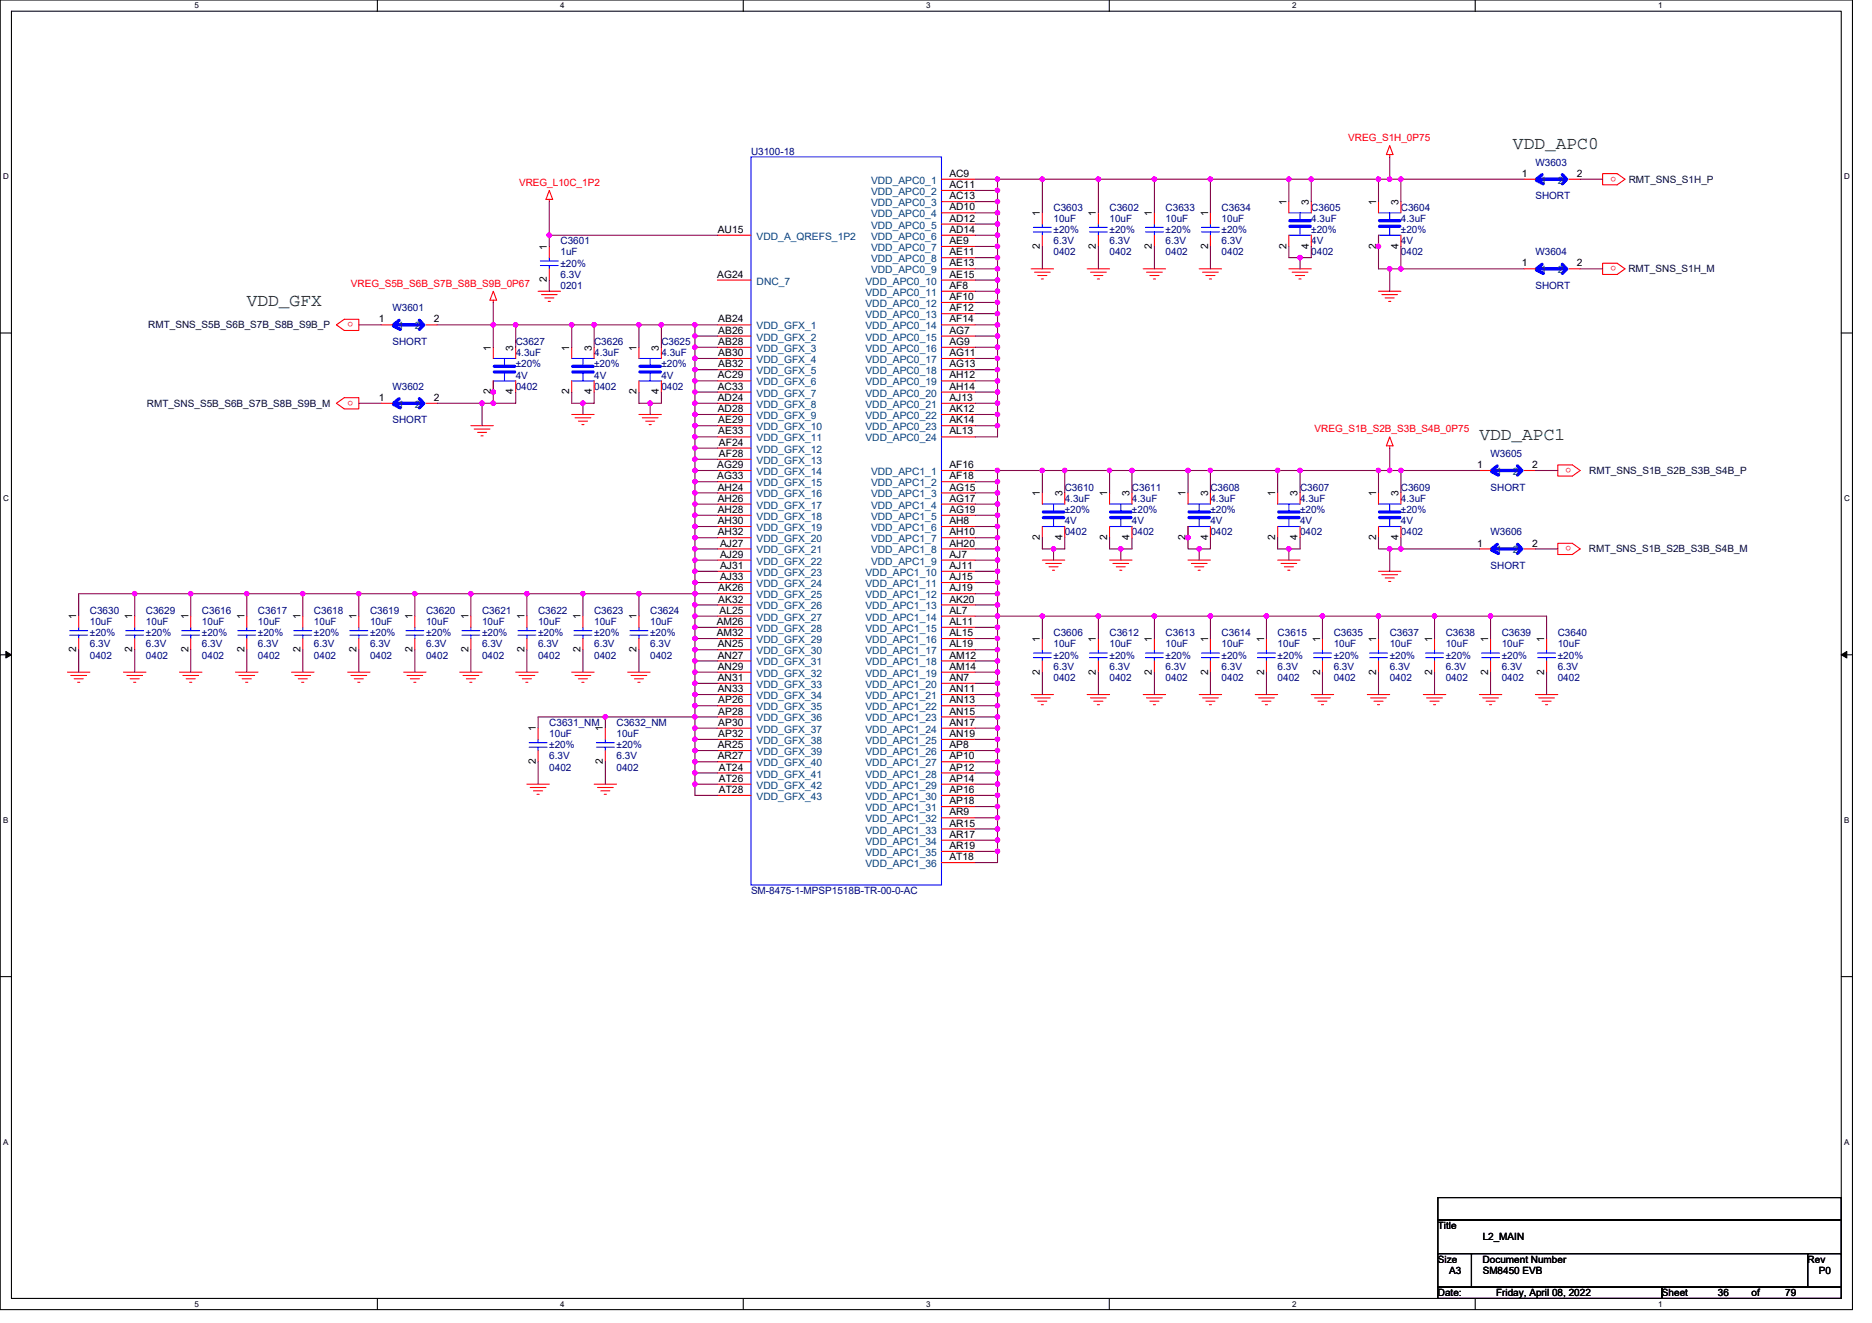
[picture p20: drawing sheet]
<svg xmlns="http://www.w3.org/2000/svg" width="297mm" height="210mm" viewBox="0 0 297 210" stroke-linecap="round" stroke-linejoin="round" font-family="sans-serif">
<defs><g id="words">
<g font-size="2.8" fill="#008000">
<text x="240.1" y="23.6">VDD_APC0</text>
<text x="39.2" y="48.5">VDD_GFX</text>
<text x="234.7" y="69.8">VDD_APC1</text>
</g>
<g font-size="1.6" fill="#f00">
<text x="213.9" y="22.4">VREG_S1H_0P75</text>
<text x="82.4" y="29.5">VREG_L10C_1P2</text>
<text x="256.4" y="28" transform="rotate(180 256.4 28)">o</text>
<text x="55.7" y="45.5">VREG_S5B_S6B_S7B_S8B_S9B_0P67</text>
<text x="256.4" y="42.2" transform="rotate(180 256.4 42.2)">o</text>
<text x="56" y="51.1" transform="rotate(180 56 51.1)">o</text>
<text x="56" y="63.6" transform="rotate(180 56 63.6)">o</text>
<text x="208.6" y="68.6">VREG_S1B_S2B_S3B_S4B_0P75</text>
<text x="249.3" y="74.3" transform="rotate(180 249.3 74.3)">o</text>
<text x="249.3" y="86.7" transform="rotate(180 249.3 86.7)">o</text>
</g>
<g font-size="1.6" fill="#000080">
<text x="119.2" y="24.5">U3100-18</text>
<text x="243.6" y="26.3">W3603</text>
<text x="167.2" y="33.4">C3603</text>
<text x="167.2" y="35.2">10uF</text>
<text x="176.1" y="33.4">C3602</text>
<text x="176.1" y="35.2">10uF</text>
<text x="185" y="33.4">C3633</text>
<text x="185" y="35.2">10uF</text>
<text x="193.8" y="33.4">C3634</text>
<text x="193.8" y="35.2">10uF</text>
<text x="208.1" y="33.4">C3605</text>
<text x="208.1" y="35.2">4.3uF</text>
<text x="222.3" y="33.4">C3604</text>
<text x="222.3" y="35.2">4.3uF</text>
<text x="243.6" y="31.6">SHORT</text>
<text x="88.9" y="38.8">C3601</text>
<text x="88.9" y="40.5">1uF</text>
<text x="167.2" y="40.5">0402</text>
<text x="167.2" y="38.8">6.3V</text>
<text x="167.2" y="37">±20%</text>
<text x="176.1" y="40.5">0402</text>
<text x="176.1" y="38.8">6.3V</text>
<text x="176.1" y="37">±20%</text>
<text x="185" y="40.5">0402</text>
<text x="185" y="38.8">6.3V</text>
<text x="185" y="37">±20%</text>
<text x="193.8" y="40.5">0402</text>
<text x="193.8" y="38.8">6.3V</text>
<text x="193.8" y="37">±20%</text>
<text x="208.1" y="40.5">0402</text>
<text x="208.1" y="38.8">4V</text>
<text x="208.1" y="37">±20%</text>
<text x="222.3" y="40.5">0402</text>
<text x="222.3" y="38.8">4V</text>
<text x="222.3" y="37">±20%</text>
<text x="243.6" y="40.5">W3604</text>
<text x="88.9" y="45.9">0201</text>
<text x="88.9" y="44.1">6.3V</text>
<text x="88.9" y="42.3">±20%</text>
<text x="243.6" y="45.9">SHORT</text>
<text x="62.3" y="49.4">W3601</text>
<text x="62.3" y="54.8">SHORT</text>
<text x="81.8" y="54.8">C3627</text>
<text x="81.8" y="56.5">4.3uF</text>
<text x="81.8" y="58.3">±20%</text>
<text x="94.3" y="54.8">C3626</text>
<text x="94.3" y="56.5">4.3uF</text>
<text x="94.3" y="58.3">±20%</text>
<text x="104.9" y="54.8">C3625</text>
<text x="104.9" y="56.5">4.3uF</text>
<text x="104.9" y="58.3">±20%</text>
<text x="62.3" y="61.9">W3602</text>
<text x="81.8" y="61.9">0402</text>
<text x="81.8" y="60.1">4V</text>
<text x="94.3" y="61.9">0402</text>
<text x="94.3" y="60.1">4V</text>
<text x="104.9" y="61.9">0402</text>
<text x="104.9" y="60.1">4V</text>
<text x="62.3" y="67.2">SHORT</text>
<text x="168.9" y="77.9">C3610</text>
<text x="179.6" y="77.9">C3611</text>
<text x="192.1" y="77.9">C3608</text>
<text x="206.3" y="77.9">C3607</text>
<text x="222.3" y="77.9">C3609</text>
<text x="236.5" y="72.5">W3605</text>
<text x="236.5" y="77.9">SHORT</text>
<text x="168.9" y="79.7">4.3uF</text>
<text x="168.9" y="83.2">4V</text>
<text x="168.9" y="81.4">±20%</text>
<text x="179.6" y="79.7">4.3uF</text>
<text x="179.6" y="83.2">4V</text>
<text x="179.6" y="81.4">±20%</text>
<text x="192.1" y="79.7">4.3uF</text>
<text x="192.1" y="83.2">4V</text>
<text x="192.1" y="81.4">±20%</text>
<text x="206.3" y="79.7">4.3uF</text>
<text x="206.3" y="83.2">4V</text>
<text x="206.3" y="81.4">±20%</text>
<text x="222.3" y="79.7">4.3uF</text>
<text x="222.3" y="83.2">4V</text>
<text x="222.3" y="81.4">±20%</text>
<text x="168.9" y="85">0402</text>
<text x="179.6" y="85">0402</text>
<text x="192.1" y="85">0402</text>
<text x="206.3" y="85">0402</text>
<text x="222.3" y="85">0402</text>
<text x="236.5" y="85">W3606</text>
<text x="236.5" y="90.3">SHORT</text>
<text x="14.3" y="97.4">C3630</text>
<text x="14.3" y="99.2">10uF</text>
<text x="14.3" y="101">±20%</text>
<text x="23.2" y="97.4">C3629</text>
<text x="23.2" y="99.2">10uF</text>
<text x="23.2" y="101">±20%</text>
<text x="32" y="97.4">C3616</text>
<text x="32" y="99.2">10uF</text>
<text x="32" y="101">±20%</text>
<text x="40.9" y="97.4">C3617</text>
<text x="40.9" y="99.2">10uF</text>
<text x="40.9" y="101">±20%</text>
<text x="49.8" y="97.4">C3618</text>
<text x="49.8" y="99.2">10uF</text>
<text x="49.8" y="101">±20%</text>
<text x="58.7" y="97.4">C3619</text>
<text x="58.7" y="99.2">10uF</text>
<text x="58.7" y="101">±20%</text>
<text x="67.6" y="97.4">C3620</text>
<text x="67.6" y="99.2">10uF</text>
<text x="67.6" y="101">±20%</text>
<text x="76.5" y="97.4">C3621</text>
<text x="76.5" y="99.2">10uF</text>
<text x="76.5" y="101">±20%</text>
<text x="85.4" y="97.4">C3622</text>
<text x="85.4" y="99.2">10uF</text>
<text x="85.4" y="101">±20%</text>
<text x="94.3" y="97.4">C3623</text>
<text x="94.3" y="99.2">10uF</text>
<text x="94.3" y="101">±20%</text>
<text x="103.2" y="97.4">C3624</text>
<text x="103.2" y="99.2">10uF</text>
<text x="103.2" y="101">±20%</text>
<text x="167.2" y="101">C3606</text>
<text x="176.1" y="101">C3612</text>
<text x="185" y="101">C3613</text>
<text x="193.8" y="101">C3614</text>
<text x="202.7" y="101">C3615</text>
<text x="211.6" y="101">C3635</text>
<text x="220.5" y="101">C3637</text>
<text x="229.4" y="101">C3638</text>
<text x="238.3" y="101">C3639</text>
<text x="247.2" y="101">C3640</text>
<text x="14.3" y="104.5">0402</text>
<text x="14.3" y="102.8">6.3V</text>
<text x="23.2" y="104.5">0402</text>
<text x="23.2" y="102.8">6.3V</text>
<text x="32" y="104.5">0402</text>
<text x="32" y="102.8">6.3V</text>
<text x="40.9" y="104.5">0402</text>
<text x="40.9" y="102.8">6.3V</text>
<text x="49.8" y="104.5">0402</text>
<text x="49.8" y="102.8">6.3V</text>
<text x="58.7" y="104.5">0402</text>
<text x="58.7" y="102.8">6.3V</text>
<text x="67.6" y="104.5">0402</text>
<text x="67.6" y="102.8">6.3V</text>
<text x="76.5" y="104.5">0402</text>
<text x="76.5" y="102.8">6.3V</text>
<text x="85.4" y="104.5">0402</text>
<text x="85.4" y="102.8">6.3V</text>
<text x="94.3" y="104.5">0402</text>
<text x="94.3" y="102.8">6.3V</text>
<text x="103.2" y="104.5">0402</text>
<text x="103.2" y="102.8">6.3V</text>
<text x="167.2" y="102.8">10uF</text>
<text x="167.2" y="106.3">6.3V</text>
<text x="167.2" y="104.5">±20%</text>
<text x="176.1" y="102.8">10uF</text>
<text x="176.1" y="106.3">6.3V</text>
<text x="176.1" y="104.5">±20%</text>
<text x="185" y="102.8">10uF</text>
<text x="185" y="106.3">6.3V</text>
<text x="185" y="104.5">±20%</text>
<text x="193.8" y="102.8">10uF</text>
<text x="193.8" y="106.3">6.3V</text>
<text x="193.8" y="104.5">±20%</text>
<text x="202.7" y="102.8">10uF</text>
<text x="202.7" y="106.3">6.3V</text>
<text x="202.7" y="104.5">±20%</text>
<text x="211.6" y="102.8">10uF</text>
<text x="211.6" y="106.3">6.3V</text>
<text x="211.6" y="104.5">±20%</text>
<text x="220.5" y="102.8">10uF</text>
<text x="220.5" y="106.3">6.3V</text>
<text x="220.5" y="104.5">±20%</text>
<text x="229.4" y="102.8">10uF</text>
<text x="229.4" y="106.3">6.3V</text>
<text x="229.4" y="104.5">±20%</text>
<text x="238.3" y="102.8">10uF</text>
<text x="238.3" y="106.3">6.3V</text>
<text x="238.3" y="104.5">±20%</text>
<text x="247.2" y="102.8">10uF</text>
<text x="247.2" y="106.3">6.3V</text>
<text x="247.2" y="104.5">±20%</text>
<text x="167.2" y="108.1">0402</text>
<text x="176.1" y="108.1">0402</text>
<text x="185" y="108.1">0402</text>
<text x="193.8" y="108.1">0402</text>
<text x="202.7" y="108.1">0402</text>
<text x="211.6" y="108.1">0402</text>
<text x="220.5" y="108.1">0402</text>
<text x="229.4" y="108.1">0402</text>
<text x="238.3" y="108.1">0402</text>
<text x="247.2" y="108.1">0402</text>
<text x="87.2" y="115.2">C3631_NM</text>
<text x="87.2" y="117">10uF</text>
<text x="87.2" y="118.8">±20%</text>
<text x="97.8" y="115.2">C3632_NM</text>
<text x="97.8" y="117">10uF</text>
<text x="97.8" y="118.8">±20%</text>
<text x="87.2" y="122.3">0402</text>
<text x="87.2" y="120.5">6.3V</text>
<text x="97.8" y="122.3">0402</text>
<text x="97.8" y="120.5">6.3V</text>
<text x="119.2" y="141.9">SM-8475-1-MPSP1518B-TR-00-0-AC</text>
</g>
<g font-size="1.6" fill="#004080">
<text x="138.2" y="29.2">VDD_APC0_1</text>
<text x="244.5" y="29.2">1</text>
<text x="247.2" y="29.2">2</text>
<text x="138.2" y="30.9">VDD_APC0_2</text>
<text x="138.2" y="32.7">VDD_APC0_3</text>
<text x="138.2" y="34.5">VDD_APC0_4</text>
<text x="120.1" y="38.1">VDD_A_QREFS_1P2</text>
<text x="138.2" y="36.3">VDD_APC0_5</text>
<text x="138.2" y="38.1">VDD_APC0_6</text>
<text x="138.2" y="39.8">VDD_APC0_7</text>
<text x="138.2" y="41.6">VDD_APC0_8</text>
<text x="120.1" y="45.2">DNC_7</text>
<text x="137.3" y="45.2">VDD_APC0_10</text>
<text x="137.3" y="46.9">VDD_APC0_11</text>
<text x="138.2" y="43.4">VDD_APC0_9</text>
<text x="244.5" y="43.4">1</text>
<text x="247.2" y="43.4">2</text>
<text x="63.2" y="52.3">1</text>
<text x="65.8" y="52.3">2</text>
<text x="120.1" y="52.3">VDD_GFX_1</text>
<text x="137.3" y="48.7">VDD_APC0_12</text>
<text x="137.3" y="50.5">VDD_APC0_13</text>
<text x="137.3" y="52.3">VDD_APC0_14</text>
<text x="120.1" y="54.1">VDD_GFX_2</text>
<text x="120.1" y="55.8">VDD_GFX_3</text>
<text x="120.1" y="57.6">VDD_GFX_4</text>
<text x="120.1" y="59.4">VDD_GFX_5</text>
<text x="137.3" y="54.1">VDD_APC0_15</text>
<text x="137.3" y="55.8">VDD_APC0_16</text>
<text x="137.3" y="57.6">VDD_APC0_17</text>
<text x="137.3" y="59.4">VDD_APC0_18</text>
<text x="63.2" y="64.7">1</text>
<text x="65.8" y="64.7">2</text>
<text x="120.1" y="61.2">VDD_GFX_6</text>
<text x="120.1" y="62.9">VDD_GFX_7</text>
<text x="120.1" y="64.7">VDD_GFX_8</text>
<text x="137.3" y="61.2">VDD_APC0_19</text>
<text x="137.3" y="62.9">VDD_APC0_20</text>
<text x="137.3" y="64.7">VDD_APC0_21</text>
<text x="120.1" y="68.3">VDD_GFX_10</text>
<text x="120.1" y="70.1">VDD_GFX_11</text>
<text x="120.1" y="71.8">VDD_GFX_12</text>
<text x="120.1" y="66.5">VDD_GFX_9</text>
<text x="137.3" y="66.5">VDD_APC0_22</text>
<text x="137.3" y="68.3">VDD_APC0_23</text>
<text x="137.3" y="70.1">VDD_APC0_24</text>
<text x="120.1" y="73.6">VDD_GFX_13</text>
<text x="120.1" y="75.4">VDD_GFX_14</text>
<text x="120.1" y="77.2">VDD_GFX_15</text>
<text x="138.2" y="75.4">VDD_APC1_1</text>
<text x="138.2" y="77.2">VDD_APC1_2</text>
<text x="237.4" y="75.4">1</text>
<text x="240.1" y="75.4">2</text>
<text x="120.1" y="79">VDD_GFX_16</text>
<text x="120.1" y="80.7">VDD_GFX_17</text>
<text x="120.1" y="82.5">VDD_GFX_18</text>
<text x="138.2" y="79">VDD_APC1_3</text>
<text x="138.2" y="80.7">VDD_APC1_4</text>
<text x="138.2" y="82.5">VDD_APC1_5</text>
<text x="120.1" y="84.3">VDD_GFX_19</text>
<text x="120.1" y="86.1">VDD_GFX_20</text>
<text x="120.1" y="87.8">VDD_GFX_21</text>
<text x="120.1" y="89.6">VDD_GFX_22</text>
<text x="138.2" y="84.3">VDD_APC1_6</text>
<text x="138.2" y="86.1">VDD_APC1_7</text>
<text x="138.2" y="87.8">VDD_APC1_8</text>
<text x="138.2" y="89.6">VDD_APC1_9</text>
<text x="237.4" y="87.8">1</text>
<text x="240.1" y="87.8">2</text>
<text x="120.1" y="91.4">VDD_GFX_23</text>
<text x="120.1" y="93.2">VDD_GFX_24</text>
<text x="120.1" y="95">VDD_GFX_25</text>
<text x="137.3" y="91.4">VDD_APC1_10</text>
<text x="137.3" y="93.2">VDD_APC1_11</text>
<text x="137.3" y="95">VDD_APC1_12</text>
<text x="120.1" y="96.7">VDD_GFX_26</text>
<text x="120.1" y="98.5">VDD_GFX_27</text>
<text x="120.1" y="100.3">VDD_GFX_28</text>
<text x="137.3" y="96.7">VDD_APC1_13</text>
<text x="137.3" y="98.5">VDD_APC1_14</text>
<text x="137.3" y="100.3">VDD_APC1_15</text>
<text x="120.1" y="102.1">VDD_GFX_29</text>
<text x="120.1" y="103.8">VDD_GFX_30</text>
<text x="120.1" y="105.6">VDD_GFX_31</text>
<text x="120.1" y="107.4">VDD_GFX_32</text>
<text x="137.3" y="102.1">VDD_APC1_16</text>
<text x="137.3" y="103.8">VDD_APC1_17</text>
<text x="137.3" y="105.6">VDD_APC1_18</text>
<text x="137.3" y="107.4">VDD_APC1_19</text>
<text x="120.1" y="109.2">VDD_GFX_33</text>
<text x="120.1" y="111">VDD_GFX_34</text>
<text x="120.1" y="112.7">VDD_GFX_35</text>
<text x="137.3" y="109.2">VDD_APC1_20</text>
<text x="137.3" y="111">VDD_APC1_21</text>
<text x="137.3" y="112.7">VDD_APC1_22</text>
<text x="120.1" y="114.5">VDD_GFX_36</text>
<text x="120.1" y="116.3">VDD_GFX_37</text>
<text x="120.1" y="118.1">VDD_GFX_38</text>
<text x="120.1" y="119.8">VDD_GFX_39</text>
<text x="137.3" y="114.5">VDD_APC1_23</text>
<text x="137.3" y="116.3">VDD_APC1_24</text>
<text x="137.3" y="118.1">VDD_APC1_25</text>
<text x="137.3" y="119.8">VDD_APC1_26</text>
<text x="120.1" y="121.6">VDD_GFX_40</text>
<text x="120.1" y="123.4">VDD_GFX_41</text>
<text x="120.1" y="125.2">VDD_GFX_42</text>
<text x="137.3" y="121.6">VDD_APC1_27</text>
<text x="137.3" y="123.4">VDD_APC1_28</text>
<text x="137.3" y="125.2">VDD_APC1_29</text>
<text x="120.1" y="127">VDD_GFX_43</text>
<text x="137.3" y="127">VDD_APC1_30</text>
<text x="137.3" y="128.7">VDD_APC1_31</text>
<text x="137.3" y="130.5">VDD_APC1_32</text>
<text x="137.3" y="132.3">VDD_APC1_33</text>
<text x="137.3" y="134.1">VDD_APC1_34</text>
<text x="137.3" y="135.8">VDD_APC1_35</text>
<text x="137.3" y="137.6">VDD_APC1_36</text>
</g>
<g font-size="1.6">
<text x="150.6" y="28.1">AC9</text>
<text x="150.6" y="29.8">AC11</text>
<text x="241.5" y="28.1">1</text>
<text x="250.2" y="28.1">2</text>
<text x="150.6" y="31.6">AC13</text>
<text x="150.6" y="33.4">AD10</text>
<text x="150.6" y="35.2">AD12</text>
<text x="165" y="34.3" transform="rotate(-90 165 34.3)">1</text>
<text x="173.9" y="34.3" transform="rotate(-90 173.9 34.3)">1</text>
<text x="182.8" y="34.3" transform="rotate(-90 182.8 34.3)">1</text>
<text x="191.7" y="34.3" transform="rotate(-90 191.7 34.3)">1</text>
<text x="204.1" y="32.5" transform="rotate(-90 204.1 32.5)">1</text>
<text x="207.7" y="32.5" transform="rotate(-90 207.7 32.5)">3</text>
<text x="218.4" y="32.5" transform="rotate(-90 218.4 32.5)">1</text>
<text x="221.9" y="32.5" transform="rotate(-90 221.9 32.5)">3</text>
<text x="86.8" y="39.6" transform="rotate(-90 86.8 39.6)">1</text>
<text x="113.9" y="37">AU15</text>
<text x="150.6" y="37">AD14</text>
<text x="150.6" y="38.7">AE9</text>
<text x="150.6" y="40.5">AE11</text>
<text x="165" y="39.5" transform="rotate(-90 165 39.5)">2</text>
<text x="173.9" y="39.5" transform="rotate(-90 173.9 39.5)">2</text>
<text x="182.8" y="39.5" transform="rotate(-90 182.8 39.5)">2</text>
<text x="191.7" y="39.5" transform="rotate(-90 191.7 39.5)">2</text>
<text x="204.1" y="39.5" transform="rotate(-90 204.1 39.5)">2</text>
<text x="207.7" y="39.5" transform="rotate(-90 207.7 39.5)">4</text>
<text x="218.4" y="39.5" transform="rotate(-90 218.4 39.5)">2</text>
<text x="221.9" y="39.5" transform="rotate(-90 221.9 39.5)">4</text>
<text x="86.8" y="44.8" transform="rotate(-90 86.8 44.8)">2</text>
<text x="113.8" y="44.1">AG24</text>
<text x="150.6" y="44.1">AE15</text>
<text x="150.6" y="45.8">AF8</text>
<text x="150.6" y="47.6">AF10</text>
<text x="150.6" y="42.3">AE13</text>
<text x="241.5" y="42.3">1</text>
<text x="250.2" y="42.3">2</text>
<text x="60.1" y="51.2">1</text>
<text x="68.9" y="51.2">2</text>
<text x="114" y="51.2">AB24</text>
<text x="114" y="53">AB26</text>
<text x="150.6" y="49.4">AF12</text>
<text x="150.6" y="51.2">AF14</text>
<text x="150.6" y="53">AG7</text>
<text x="77.9" y="55.6" transform="rotate(-90 77.9 55.6)">1</text>
<text x="81.4" y="55.6" transform="rotate(-90 81.4 55.6)">3</text>
<text x="90.3" y="55.6" transform="rotate(-90 90.3 55.6)">1</text>
<text x="93.9" y="55.6" transform="rotate(-90 93.9 55.6)">3</text>
<text x="101" y="55.6" transform="rotate(-90 101 55.6)">1</text>
<text x="104.6" y="55.6" transform="rotate(-90 104.6 55.6)">3</text>
<text x="114" y="54.7">AB28</text>
<text x="114" y="56.5">AB30</text>
<text x="114" y="58.3">AB32</text>
<text x="150.6" y="54.7">AG9</text>
<text x="150.6" y="56.5">AG11</text>
<text x="150.6" y="58.3">AG13</text>
<text x="60.1" y="63.6">1</text>
<text x="68.9" y="63.6">2</text>
<text x="77.9" y="62.6" transform="rotate(-90 77.9 62.6)">2</text>
<text x="81.4" y="62.6" transform="rotate(-90 81.4 62.6)">4</text>
<text x="90.3" y="62.6" transform="rotate(-90 90.3 62.6)">2</text>
<text x="93.9" y="62.6" transform="rotate(-90 93.9 62.6)">4</text>
<text x="101" y="62.6" transform="rotate(-90 101 62.6)">2</text>
<text x="104.6" y="62.6" transform="rotate(-90 104.6 62.6)">4</text>
<text x="113.9" y="60.1">AC29</text>
<text x="113.9" y="61.8">AC33</text>
<text x="113.9" y="63.6">AD24</text>
<text x="113.9" y="65.4">AD28</text>
<text x="150.6" y="60.1">AH12</text>
<text x="150.6" y="61.8">AH14</text>
<text x="150.6" y="63.6">AJ13</text>
<text x="150.6" y="65.4">AK12</text>
<text x="114" y="67.2">AE29</text>
<text x="114" y="69">AE33</text>
<text x="114.1" y="70.7">AF24</text>
<text x="150.6" y="67.2">AK14</text>
<text x="150.6" y="69">AL13</text>
<text x="113.8" y="74.3">AG29</text>
<text x="113.8" y="76.1">AG33</text>
<text x="113.9" y="77.9">AH24</text>
<text x="114.1" y="72.5">AF28</text>
<text x="150.6" y="74.3">AF16</text>
<text x="150.6" y="76.1">AF18</text>
<text x="150.6" y="77.9">AG15</text>
<text x="234.4" y="74.3">1</text>
<text x="243.1" y="74.3">2</text>
<text x="113.9" y="79.6">AH26</text>
<text x="113.9" y="81.4">AH28</text>
<text x="113.9" y="83.2">AH30</text>
<text x="150.6" y="79.6">AG17</text>
<text x="150.6" y="81.4">AG19</text>
<text x="150.6" y="83.2">AH8</text>
<text x="165" y="78.8" transform="rotate(-90 165 78.8)">1</text>
<text x="168.6" y="78.8" transform="rotate(-90 168.6 78.8)">3</text>
<text x="175.7" y="78.8" transform="rotate(-90 175.7 78.8)">1</text>
<text x="179.2" y="78.8" transform="rotate(-90 179.2 78.8)">3</text>
<text x="188.1" y="78.8" transform="rotate(-90 188.1 78.8)">1</text>
<text x="191.7" y="78.8" transform="rotate(-90 191.7 78.8)">3</text>
<text x="202.3" y="78.8" transform="rotate(-90 202.3 78.8)">1</text>
<text x="205.9" y="78.8" transform="rotate(-90 205.9 78.8)">3</text>
<text x="218.4" y="78.8" transform="rotate(-90 218.4 78.8)">1</text>
<text x="221.9" y="78.8" transform="rotate(-90 221.9 78.8)">3</text>
<text x="113.9" y="85">AH32</text>
<text x="114.3" y="86.7">AJ27</text>
<text x="114.3" y="88.5">AJ29</text>
<text x="150.6" y="85">AH10</text>
<text x="150.6" y="86.7">AH20</text>
<text x="150.6" y="88.5">AJ7</text>
<text x="165" y="85.7" transform="rotate(-90 165 85.7)">2</text>
<text x="168.6" y="85.7" transform="rotate(-90 168.6 85.7)">4</text>
<text x="175.7" y="85.7" transform="rotate(-90 175.7 85.7)">2</text>
<text x="179.2" y="85.7" transform="rotate(-90 179.2 85.7)">4</text>
<text x="188.1" y="85.7" transform="rotate(-90 188.1 85.7)">2</text>
<text x="191.7" y="85.7" transform="rotate(-90 191.7 85.7)">4</text>
<text x="202.3" y="85.7" transform="rotate(-90 202.3 85.7)">2</text>
<text x="205.9" y="85.7" transform="rotate(-90 205.9 85.7)">4</text>
<text x="218.4" y="85.7" transform="rotate(-90 218.4 85.7)">2</text>
<text x="221.9" y="85.7" transform="rotate(-90 221.9 85.7)">4</text>
<text x="234.4" y="86.7">1</text>
<text x="243.1" y="86.7">2</text>
<text x="114" y="93.9">AK26</text>
<text x="114" y="95.6">AK32</text>
<text x="114.3" y="90.3">AJ31</text>
<text x="114.3" y="92.1">AJ33</text>
<text x="150.6" y="90.3">AJ11</text>
<text x="150.6" y="92.1">AJ15</text>
<text x="150.6" y="93.9">AJ19</text>
<text x="150.6" y="95.6">AK20</text>
<text x="12.1" y="98.3" transform="rotate(-90 12.1 98.3)">1</text>
<text x="21" y="98.3" transform="rotate(-90 21 98.3)">1</text>
<text x="29.9" y="98.3" transform="rotate(-90 29.9 98.3)">1</text>
<text x="38.8" y="98.3" transform="rotate(-90 38.8 98.3)">1</text>
<text x="47.7" y="98.3" transform="rotate(-90 47.7 98.3)">1</text>
<text x="56.6" y="98.3" transform="rotate(-90 56.6 98.3)">1</text>
<text x="65.4" y="98.3" transform="rotate(-90 65.4 98.3)">1</text>
<text x="74.3" y="98.3" transform="rotate(-90 74.3 98.3)">1</text>
<text x="83.2" y="98.3" transform="rotate(-90 83.2 98.3)">1</text>
<text x="92.1" y="98.3" transform="rotate(-90 92.1 98.3)">1</text>
<text x="101" y="98.3" transform="rotate(-90 101 98.3)">1</text>
<text x="113.7" y="99.2">AM26</text>
<text x="113.7" y="101">AM32</text>
<text x="114.2" y="97.4">AL25</text>
<text x="150.6" y="97.4">AL7</text>
<text x="150.6" y="99.2">AL11</text>
<text x="150.6" y="101">AL15</text>
<text x="165" y="101.9" transform="rotate(-90 165 101.9)">1</text>
<text x="173.9" y="101.9" transform="rotate(-90 173.9 101.9)">1</text>
<text x="182.8" y="101.9" transform="rotate(-90 182.8 101.9)">1</text>
<text x="191.7" y="101.9" transform="rotate(-90 191.7 101.9)">1</text>
<text x="200.6" y="101.9" transform="rotate(-90 200.6 101.9)">1</text>
<text x="209.5" y="101.9" transform="rotate(-90 209.5 101.9)">1</text>
<text x="218.4" y="101.9" transform="rotate(-90 218.4 101.9)">1</text>
<text x="227.2" y="101.9" transform="rotate(-90 227.2 101.9)">1</text>
<text x="236.1" y="101.9" transform="rotate(-90 236.1 101.9)">1</text>
<text x="245" y="101.9" transform="rotate(-90 245 101.9)">1</text>
<text x="12.1" y="103.5" transform="rotate(-90 12.1 103.5)">2</text>
<text x="21" y="103.5" transform="rotate(-90 21 103.5)">2</text>
<text x="29.9" y="103.5" transform="rotate(-90 29.9 103.5)">2</text>
<text x="38.8" y="103.5" transform="rotate(-90 38.8 103.5)">2</text>
<text x="47.7" y="103.5" transform="rotate(-90 47.7 103.5)">2</text>
<text x="56.6" y="103.5" transform="rotate(-90 56.6 103.5)">2</text>
<text x="65.4" y="103.5" transform="rotate(-90 65.4 103.5)">2</text>
<text x="74.3" y="103.5" transform="rotate(-90 74.3 103.5)">2</text>
<text x="83.2" y="103.5" transform="rotate(-90 83.2 103.5)">2</text>
<text x="92.1" y="103.5" transform="rotate(-90 92.1 103.5)">2</text>
<text x="101" y="103.5" transform="rotate(-90 101 103.5)">2</text>
<text x="113.9" y="102.7">AN25</text>
<text x="113.9" y="104.5">AN27</text>
<text x="113.9" y="106.3">AN29</text>
<text x="150.6" y="102.7">AL19</text>
<text x="150.6" y="104.5">AM12</text>
<text x="150.6" y="106.3">AM14</text>
<text x="165" y="107.1" transform="rotate(-90 165 107.1)">2</text>
<text x="173.9" y="107.1" transform="rotate(-90 173.9 107.1)">2</text>
<text x="182.8" y="107.1" transform="rotate(-90 182.8 107.1)">2</text>
<text x="191.7" y="107.1" transform="rotate(-90 191.7 107.1)">2</text>
<text x="200.6" y="107.1" transform="rotate(-90 200.6 107.1)">2</text>
<text x="209.5" y="107.1" transform="rotate(-90 209.5 107.1)">2</text>
<text x="218.4" y="107.1" transform="rotate(-90 218.4 107.1)">2</text>
<text x="227.2" y="107.1" transform="rotate(-90 227.2 107.1)">2</text>
<text x="236.1" y="107.1" transform="rotate(-90 236.1 107.1)">2</text>
<text x="245" y="107.1" transform="rotate(-90 245 107.1)">2</text>
<text x="113.9" y="108.1">AN31</text>
<text x="113.9" y="109.9">AN33</text>
<text x="114" y="111.6">AP26</text>
<text x="114" y="113.4">AP28</text>
<text x="150.6" y="108.1">AN7</text>
<text x="150.6" y="109.9">AN11</text>
<text x="150.6" y="111.6">AN13</text>
<text x="150.6" y="113.4">AN15</text>
<text x="85" y="116.1" transform="rotate(-90 85 116.1)">1</text>
<text x="95.7" y="116.1" transform="rotate(-90 95.7 116.1)">1</text>
<text x="113.9" y="118.7">AR25</text>
<text x="114" y="115.2">AP30</text>
<text x="114" y="117">AP32</text>
<text x="150.6" y="115.2">AN17</text>
<text x="150.6" y="117">AN19</text>
<text x="150.6" y="118.7">AP8</text>
<text x="85" y="121.3" transform="rotate(-90 85 121.3)">2</text>
<text x="95.7" y="121.3" transform="rotate(-90 95.7 121.3)">2</text>
<text x="113.9" y="120.5">AR27</text>
<text x="114.1" y="122.3">AT24</text>
<text x="114.1" y="124.1">AT26</text>
<text x="114.1" y="125.9">AT28</text>
<text x="150.6" y="120.5">AP10</text>
<text x="150.6" y="122.3">AP12</text>
<text x="150.6" y="124.1">AP14</text>
<text x="150.6" y="125.9">AP16</text>
<text x="150.6" y="127.6">AP18</text>
<text x="150.6" y="129.4">AR9</text>
<text x="150.6" y="131.2">AR15</text>
<text x="150.6" y="133">AR17</text>
<text x="150.6" y="134.7">AR19</text>
<text x="150.6" y="136.5">AT18</text>
<text x="228.1" y="195.1">Title</text>
<text x="235.3" y="196.8">L2_MAIN</text>
<text x="228.1" y="200.4">Size</text>
<text x="229.9" y="202.2">A3</text>
<text x="235.3" y="200.4">Document Number</text>
<text x="235.3" y="202.2">SM8450 EVB</text>
<text x="286.8" y="200.4">Rev</text>
<text x="288.6" y="202.2">P0</text>
<text x="228.1" y="205.7">Date:</text>
<text x="237.4" y="205.7">Friday, April 08, 2022</text>
<text x="263.7" y="205.7">Sheet</text>
<text x="272.6" y="205.7">36</text>
<text x="277.9" y="205.7">of</text>
<text x="283.3" y="205.7">79</text>
</g>
<g font-size="1.6" fill="#000040">
<text x="258.4" y="29">RMT_SNS_S1H_P</text>
<text x="258.4" y="43.2">RMT_SNS_S1H_M</text>
<text x="23.5" y="52.1">RMT_SNS_S5B_S6B_S7B_S8B_S9B_P</text>
<text x="23.3" y="64.5">RMT_SNS_S5B_S6B_S7B_S8B_S9B_M</text>
<text x="252.2" y="75.2">RMT_SNS_S1B_S2B_S3B_S4B_P</text>
<text x="252.1" y="87.7">RMT_SNS_S1B_S2B_S3B_S4B_M</text>
</g>
<g font-size="1.3">
<text x="30.8" y="1.3">5</text>
<text x="88.9" y="1.3">4</text>
<text x="147" y="1.3">3</text>
<text x="205" y="1.3">2</text>
<text x="263.1" y="1.3">1</text>
<text x=".5" y="28.4">D</text>
<text x="292.6" y="28.4">D</text>
<text x=".5" y="79.5">C</text>
<text x="292.6" y="79.5">C</text>
<text x=".5" y="130.6">B</text>
<text x="292.6" y="130.6">B</text>
<text x=".5" y="181.7">A</text>
<text x="292.6" y="181.7">A</text>
<text x="30.8" y="207.4">5</text>
<text x="88.9" y="207.4">4</text>
<text x="147" y="207.4">3</text>
<text x="205" y="207.4">2</text>
<text x="263.1" y="207.4">1</text>
</g>
</g></defs>
<path d="M0 0h293.9v207.9h-293.9zM1.8 1.8h290.4v204.3h-290.4z" fill="none" stroke="#000" stroke-width=".17"/>
<g fill="#fff">
<path d="M30.8 .2h.7v1.4h-.7z"/>
<path d="M30.8 206.3h.7v1.4h-.7z"/>
</g>
<path d="M59.9 0v1.8M59.9 206.1v1.8" fill="none" stroke="#000" stroke-width=".17"/>
<g fill="#fff">
<path d="M88.9 .2h.7v1.4h-.7z"/>
<path d="M88.9 206.3h.7v1.4h-.7z"/>
</g>
<path d="M117.9 0v1.8M117.9 206.1v1.8" fill="none" stroke="#000" stroke-width=".17"/>
<g fill="#fff">
<path d="M147 .2h.7v1.4h-.7z"/>
<path d="M147 206.3h.7v1.4h-.7z"/>
</g>
<path d="M176 0v1.8M176 206.1v1.8" fill="none" stroke="#000" stroke-width=".17"/>
<g fill="#fff">
<path d="M205 .2h.7v1.4h-.7z"/>
<path d="M205 206.3h.7v1.4h-.7z"/>
</g>
<path d="M234.1 0v1.8M234.1 206.1v1.8" fill="none" stroke="#000" stroke-width=".17"/>
<g fill="#fff">
<path d="M263.1 .2h.7v1.4h-.7z"/>
<path d="M263.1 206.3h.7v1.4h-.7z"/>
<path d="M.5 27.3h.9v1.4h-.9z"/>
<path d="M292.6 27.3h.9v1.4h-.9z"/>
<path d="M.5 78.4h.9v1.4h-.9z"/>
<path d="M292.6 78.4h.9v1.4h-.9z"/>
</g>
<path d="M0 52.9h1.8M292.2 52.9h1.7" fill="none" stroke="#000" stroke-width=".17"/>
<g fill="#fff">
<path d="M.5 129.5h.8v1.4h-.8z"/>
<path d="M292.6 129.5h.9v1.4h-.9z"/>
</g>
<path d="M0 103.9h1.8M292.2 103.9h1.7" fill="none" stroke="#000" stroke-width=".17"/>
<path d="M.9 103.4l.9 .5-.9 .5zM292.2 103.9l.8-.5v1z" fill="#000" stroke="#000" stroke-width=".16"/>
<g fill="#fff">
<path d="M.5 180.5h.8v1.4h-.8z"/>
<path d="M292.6 180.5h.9v1.4h-.9z"/>
</g>
<path d="M0 155h1.8M292.2 155h1.7M228.2 190.1h64v3.5h-64zM228.2 193.6h64v5.4h-64zM228.2 199h5.3v5.3h-5.3zM233.5 199h53.3v5.3h-53.3zM286.8 199h5.4v5.3h-5.4zM228.2 204.3h35.5v1.8h-35.5zM263.7 204.3h28.5v1.8h-28.5z" fill="none" stroke="#000" stroke-width=".17"/>
<g fill="none" stroke="#f00" stroke-width=".17">
<path d="M87.2 30.2l.5 1.4h-1.1zM87.2 31.6v.4M87.2 39.1v1.8M113.8 37.3h5.4M149.4 28.4h5.3M149.4 30.2h5.3M149.4 32h5.3M149.4 33.8h5.3M149.4 35.6h5.3M149.4 37.3h5.3M149.4 39.1h5.3M165.4 33.8v1.8"/>
<path d="M165.4 37.3v1.8M174.3 33.8v1.8M174.3 37.3v1.8M183.2 33.8v1.8M183.2 37.3v1.8M192.1 33.8v1.8M192.1 37.3v1.8M204.5 32v1.8M204.5 37.3v1.8M208.1 32v1.8M208.1 37.3v1.8M218.7 32v1.8"/>
<path d="M218.7 37.3v1.8M220.5 23.1l.5 1.4h-1zM220.5 24.5v.4M222.3 32v1.8M222.3 37.3v1.8M241.8 28.4h1.8M249 28.4h1.7M254.3 27.6h2.3l1.2 .8-1.2 .9h-2.3zM53.4 51.6l1.2-.9h2.3v1.8h-2.3zM60.5 51.6h1.8M67.6 51.6h1.8M78.3 46.2l.5 1.4h-1.1z"/>
<path d="M78.3 47.6v.4M78.3 55.1v1.8M81.8 55.1v1.8M85.4 46.2h3.5M85.9 46.8h2.5M86.4 47.3h1.5M87 47.8h.3M87.2 42.7v1.7M90.7 55.1v1.8M94.3 55.1v1.8M101.4 55.1v1.8M104.9 55.1v1.8"/>
<path d="M113.8 44.4h5.4M113.8 51.6h5.4M113.8 53.3h5.4M113.8 55.1h5.4M113.8 56.9h5.4M113.8 58.7h5.4M149.4 44.4h5.3M149.4 46.2h5.3M149.4 48h5.3M149.4 49.8h5.3M149.4 51.6h5.3M149.4 53.3h5.3"/>
<path d="M149.4 55.1h5.3M149.4 56.9h5.3M149.4 58.7h5.3M149.4 40.9h5.3M149.4 42.7h5.3M163.6 42.7h3.6M164.1 43.2h2.5M164.7 43.7h1.4M165.2 44.3h.4M172.5 42.7h3.6M173 43.2h2.5M173.6 43.7h1.4"/>
<path d="M174.1 44.3h.4M181.4 42.7h3.6M181.9 43.2h2.5M182.5 43.7h1.4M183 44.3h.3M190.3 42.7h3.5M190.8 43.2h2.5M191.3 43.7h1.5M191.9 44.3h.3M204.5 42.7h3.6M205 43.2h2.5M205.6 43.7h1.4"/>
<path d="M206.1 44.3h.4M218.7 46.2h3.6M219.3 46.8h2.5M219.8 47.3h1.4M220.3 47.8h.4M241.8 42.7h1.8M249 42.7h1.7M254.3 41.8h2.3l1.2 .9-1.2 .9h-2.3zM53.4 64l1.2-.9h2.3v1.8h-2.3zM60.5 64h1.8M67.6 64h1.8M74.7 67.6h3.6"/>
<path d="M75.2 68.1h2.5M75.8 68.6h1.4M76.3 69.2h.4M78.3 60.5v1.7M81.8 60.5v1.7M90.7 65.8h3.6M90.7 60.5v1.7M91.2 66.3h2.5M91.8 66.8h1.4M92.3 67.4h.4M94.3 60.5v1.7M101.4 65.8h3.5"/>
<path d="M101.4 60.5v1.7M101.9 66.3h2.5M102.4 66.8h1.5M103 67.4h.3M104.9 60.5v1.7M113.8 67.6h5.4M113.8 69.3h5.4M113.8 71.1h5.4M113.8 72.9h5.4M113.8 74.7h5.4M113.8 76.5h5.4M113.8 78.2h5.4"/>
<path d="M113.8 60.5h5.4M113.8 62.2h5.4M113.8 64h5.4M113.8 65.8h5.4M149.4 60.5h5.3M149.4 62.2h5.3M149.4 64h5.3M149.4 65.8h5.3M149.4 67.6h5.3M149.4 69.3h5.3M149.4 74.7h5.3M149.4 76.5h5.3"/>
<path d="M149.4 78.2h5.3M165.4 78.2v1.8M168.9 78.2v1.8M176.1 78.2v1.8M179.6 78.2v1.8M188.5 78.2v1.8M192.1 78.2v1.8M202.7 78.2v1.8M206.3 78.2v1.8M218.7 78.2v1.8M220.5 69.3l.5 1.5h-1zM220.5 70.8v.3"/>
<path d="M222.3 78.2v1.8M234.7 74.7h1.8M241.8 74.7h1.8M247.2 73.8h2.3l1.2 .9-1.2 .9h-2.3zM12.5 97.8v1.8M21.4 97.8v1.8M30.3 97.8v1.8M39.2 97.8v1.8M48 97.8v1.8M56.9 97.8v1.8M65.8 97.8v1.8M74.7 97.8v1.8"/>
<path d="M83.6 97.8v1.8M92.5 97.8v1.8M101.4 97.8v1.8M113.8 80h5.4M113.8 81.8h5.4M113.8 83.6h5.4M113.8 85.3h5.4M113.8 87.1h5.4M113.8 88.9h5.4M113.8 90.7h5.4M113.8 92.5h5.4M113.8 94.2h5.4"/>
<path d="M113.8 96h5.4M113.8 97.8h5.4M113.8 99.6h5.4M149.4 90.7h5.3M149.4 92.5h5.3M149.4 94.2h5.3M149.4 96h5.3M149.4 97.8h5.3M149.4 99.6h5.3M149.4 80h5.3M149.4 81.8h5.3M149.4 83.6h5.3"/>
<path d="M149.4 85.3h5.3M149.4 87.1h5.3M149.4 88.9h5.3M165.4 88.9h3.5M165.4 83.6v1.7M165.9 89.4h2.5M166.5 90h1.4M167 90.5h.3M168.9 83.6v1.7M176.1 83.6v1.7M176.1 88.9h3.5M176.6 89.4h2.5"/>
<path d="M177.1 90h1.5M177.7 90.5h.3M179.6 83.6v1.7M188.5 88.9h3.6M188.5 83.6v1.7M189 89.4h2.5M189.6 90h1.4M190.1 90.5h.4M192.1 83.6v1.7M202.7 88.9h3.6M202.7 83.6v1.7M203.3 89.4h2.5"/>
<path d="M203.8 90h1.4M204.3 90.5h.4M206.3 83.6v1.7M218.7 90.7h3.6M218.7 83.6v1.7M219.3 91.2h2.5M219.8 91.7h1.4M220.3 92.3h.4M222.3 83.6v1.7M234.7 87.1h1.8M241.8 87.1h1.8M247.2 86.2h2.3l1.2 .9-1.2 .9h-2.3z"/>
<path d="M10.7 106.7h3.6M11.2 107.2h2.5M11.8 107.7h1.4M12.3 108.3h.4M12.5 101.3v1.8M19.6 106.7h3.6M20.1 107.2h2.5M20.7 107.7h1.4M21.2 108.3h.3M21.4 101.3v1.8M28.5 106.7h3.5M29 107.2h2.5"/>
<path d="M29.5 107.7h1.5M30.1 108.3h.3M30.3 101.3v1.8M37.4 106.7h3.5M37.9 107.2h2.5M38.4 107.7h1.5M39 108.3h.3M39.2 101.3v1.8M46.3 106.7h3.5M46.8 107.2h2.5M47.3 107.7h1.5M47.9 108.3h.3"/>
<path d="M48 101.3v1.8M55.2 106.7h3.5M55.7 107.2h2.5M56.2 107.7h1.5M56.8 108.3h.3M56.9 101.3v1.8M64 106.7h3.6M64.6 107.2h2.5M65.1 107.7h1.4M65.7 108.3h.3M65.8 101.3v1.8M72.9 106.7h3.6"/>
<path d="M73.5 107.2h2.5M74 107.7h1.4M74.5 108.3h.4M74.7 101.3v1.8M81.8 106.7h3.6M82.4 107.2h2.5M82.9 107.7h1.4M83.4 108.3h.4M83.6 101.3v1.8M85.4 115.6v1.7M85.4 119.1v1.8M90.7 106.7h3.6"/>
<path d="M91.2 107.2h2.5M91.8 107.7h1.4M92.3 108.3h.4M92.5 101.3v1.8M96.1 115.6v1.7M96.1 119.1v1.8M99.6 106.7h3.6M100.1 107.2h2.5M100.7 107.7h1.4M101.2 108.3h.4M101.4 101.3v1.8M113.8 101.3h5.4"/>
<path d="M113.8 103.1h5.4M113.8 104.9h5.4M113.8 106.7h5.4M113.8 108.5h5.4M113.8 110.2h5.4M113.8 112h5.4M113.8 113.8h5.4M113.8 115.6h5.4M113.8 117.3h5.4M113.8 119.1h5.4M149.4 101.3h5.3M149.4 103.1h5.3"/>
<path d="M149.4 104.9h5.3M149.4 106.7h5.3M149.4 108.5h5.3M149.4 110.2h5.3M149.4 112h5.3M149.4 113.8h5.3M149.4 115.6h5.3M149.4 117.3h5.3M149.4 119.1h5.3M163.6 110.2h3.6M164.1 110.8h2.5M164.7 111.3h1.4"/>
<path d="M165.2 111.8h.4M165.4 101.3v1.8M165.4 104.9v1.8M172.5 110.2h3.6M173 110.8h2.5M173.6 111.3h1.4M174.1 111.8h.4M174.3 101.3v1.8M174.3 104.9v1.8M181.4 110.2h3.6M181.9 110.8h2.5M182.5 111.3h1.4"/>
<path d="M183 111.8h.3M183.2 101.3v1.8M183.2 104.9v1.8M190.3 110.2h3.5M190.8 110.8h2.5M191.3 111.3h1.5M191.9 111.8h.3M192.1 101.3v1.8M192.1 104.9v1.8M199.2 110.2h3.5M199.7 110.8h2.5M200.2 111.3h1.5"/>
<path d="M200.8 111.8h.3M201 101.3v1.8M201 104.9v1.8M208.1 110.2h3.5M208.6 110.8h2.5M209.1 111.3h1.5M209.7 111.8h.3M209.8 101.3v1.8M209.8 104.9v1.8M217 110.2h3.5M217.5 110.8h2.5M218 111.3h1.5"/>
<path d="M218.6 111.8h.3M218.7 101.3v1.8M218.7 104.9v1.8M225.8 110.2h3.6M226.4 110.8h2.5M226.9 111.3h1.4M227.5 111.8h.3M227.6 101.3v1.8M227.6 104.9v1.8M234.7 110.2h3.6M235.3 110.8h2.5M235.8 111.3h1.4"/>
<path d="M236.3 111.8h.4M236.5 101.3v1.8M236.5 104.9v1.8M243.6 110.2h3.6M244.2 110.8h2.5M244.7 111.3h1.4M245.2 111.8h.4M245.4 101.3v1.8M245.4 104.9v1.8M83.6 124.5h3.6M84.1 125h2.5M84.7 125.5h1.4"/>
<path d="M85.2 126.1h.4M94.3 124.5h3.5M94.8 125h2.5M95.3 125.5h1.5M95.9 126.1h.3M113.8 120.9h5.4M113.8 122.7h5.4M113.8 124.5h5.4M113.8 126.2h5.4M149.4 120.9h5.3M149.4 122.7h5.3M149.4 124.5h5.3"/>
<path d="M149.4 126.2h5.3M149.4 128h5.3M149.4 129.8h5.3M149.4 131.6h5.3M149.4 133.3h5.3M149.4 135.1h5.3M149.4 136.9h5.3"/>
</g>
<g fill="none" stroke="#00f" stroke-width=".17">
<path d="M119.2 24.9h30.2v115.6h-30.2zM164 36.1h2.8M164 36.8h2.8M165.4 35.6v.5M165.4 36.8v.5M172.9 36.1h2.8M172.9 36.8h2.8M174.3 35.6v.5M174.3 36.8v.5M181.8 36.1h2.8M181.8 36.8h2.8M183.2 35.6v.5"/>
<path d="M183.2 36.8v.5M190.6 36.1h2.9M190.6 36.8h2.9M192.1 35.6v.5M192.1 36.8v.5M204.5 33.8h3.6M204.5 37.3h3.6M206.3 33.8v1M206.3 36.1v1.2M218.7 33.8h3.6M218.7 37.3h3.6M220.5 33.8v1"/>
<path d="M220.5 36.1v1.2M78.3 56.9h3.5M80 56.9v1.1M80 59.2v1.3M85.7 41.4h2.9M85.7 42.1h2.9M87.2 40.9v.5M87.2 42.1v.6M90.7 56.9h3.6M92.5 56.9v1.1M92.5 59.2v1.3M101.4 56.9h3.5"/>
<path d="M103.2 56.9v1.1M103.2 59.2v1.3M78.3 60.5h3.5M90.7 60.5h3.6M101.4 60.5h3.5M12.5 99.6v.5M21.4 99.6v.5M30.3 99.6v.5M39.2 99.6v.5M48 99.6v.5M56.9 99.6v.5M65.8 99.6v.5"/>
<path d="M74.7 99.6v.5M83.6 99.6v.5M92.5 99.6v.5M101.4 99.6v.5M165.4 83.6h3.5M165.4 80h3.5M167.2 80v1.1M167.2 82.3v1.3M176.1 83.6h3.5M176.1 80h3.5M177.8 80v1.1M177.8 82.3v1.3"/>
<path d="M188.5 83.6h3.6M188.5 80h3.6M190.3 80v1.1M190.3 82.3v1.3M202.7 83.6h3.6M202.7 80h3.6M204.5 80v1.1M204.5 82.3v1.3M218.7 80h3.6M218.7 83.6h3.6M220.5 80v1.1M220.5 82.3v1.3"/>
<path d="M11.1 100.1h2.8M11.1 100.8h2.8M12.5 100.8v.5M20 100.1h2.8M20 100.8h2.8M21.4 100.8v.5M28.8 100.1h2.9M28.8 100.8h2.9M30.3 100.8v.5M37.7 100.1h2.9M37.7 100.8h2.9M39.2 100.8v.5"/>
<path d="M46.6 100.1h2.9M46.6 100.8h2.9M48 100.8v.5M55.5 100.1h2.9M55.5 100.8h2.9M56.9 100.8v.5M64.4 100.1h2.8M64.4 100.8h2.8M65.8 100.8v.5M73.3 100.1h2.8M73.3 100.8h2.8M74.7 100.8v.5"/>
<path d="M82.2 100.1h2.8M82.2 100.8h2.8M83.6 100.8v.5M84 117.9h2.8M84 118.6h2.8M85.4 117.3v.6M85.4 118.6v.5M91.1 100.1h2.8M91.1 100.8h2.8M92.5 100.8v.5M94.6 117.9h2.9M94.6 118.6h2.9"/>
<path d="M96.1 117.3v.6M96.1 118.6v.5M100 100.1h2.8M100 100.8h2.8M101.4 100.8v.5M164 103.7h2.8M164 104.4h2.8M165.4 103.1v.6M165.4 104.4v.5M172.9 103.7h2.8M172.9 104.4h2.8M174.3 103.1v.6"/>
<path d="M174.3 104.4v.5M181.8 103.7h2.8M181.8 104.4h2.8M183.2 103.1v.6M183.2 104.4v.5M190.6 103.7h2.9M190.6 104.4h2.9M192.1 103.1v.6M192.1 104.4v.5M199.5 103.7h2.9M199.5 104.4h2.9M201 103.1v.6"/>
<path d="M201 104.4v.5M208.4 103.7h2.9M208.4 104.4h2.9M209.8 103.1v.6M209.8 104.4v.5M217.3 103.7h2.9M217.3 104.4h2.9M218.7 103.1v.6M218.7 104.4v.5M226.2 103.7h2.8M226.2 104.4h2.8M227.6 103.1v.6"/>
<path d="M227.6 104.4v.5M235.1 103.7h2.8M235.1 104.4h2.8M236.5 103.1v.6M236.5 104.4v.5M244 103.7h2.8M244 104.4h2.8M245.4 103.1v.6M245.4 104.4v.5"/>
</g>
<g fill="none" stroke="#00f" stroke-width=".53">
<path d="M204.7 35h3.2M204.7 35.9h3.2M218.9 35h3.2M218.9 35.9h3.2M243.8 28.6l1.1 .6M244.2 28.4h3.9M244.7 27.7l-.9 .7M247.9 27.7l.5 .6M248.6 28.4l-.7 .8M62.4 51.7l1.1 .6M62.8 51.6h3.9M63.3 50.8l-.9 .8"/>
<path d="M66.5 50.8l.6 .6M67.2 51.6l-.7 .7M78.4 58.1h3.3M78.4 59h3.3M90.9 58.1h3.2M90.9 59h3.2M101.6 58.1h3.2M101.6 59h3.2M243.8 42.8l1.1 .6M244.2 42.7h3.9M244.7 42l-.9 .7M247.9 42l.5 .5"/>
<path d="M248.6 42.7l-.7 .7M62.4 64.2l1.1 .5M62.8 64h3.9M63.3 63.3l-.9 .7M66.5 63.3l.6 .5M67.2 64l-.7 .7M236.7 74.8l1.1 .6M237 74.7h4M237.6 74l-.9 .7M240.8 74l.5 .5M241.5 74.7l-.7 .7M165.6 81.3h3.2"/>
<path d="M165.6 82.1h3.2M176.2 81.3h3.2M176.2 82.1h3.2M188.7 81.3h3.2M188.7 82.1h3.2M202.9 81.3h3.2M202.9 82.1h3.2M218.9 81.3h3.2M218.9 82.1h3.2M236.7 87.3l1.1 .5M237 87.1h4M237.6 86.4l-.9 .7"/>
<path d="M240.8 86.4l.5 .6M241.5 87.1l-.7 .7"/>
</g>
<g fill="none" stroke="#800040" stroke-width=".17">
<path d="M87.2 37.3h26.6M87.2 32v5.3M87.2 37.3v1.8M154.7 28.4h3.6M154.7 30.2h3.6M154.7 32h3.6M154.7 33.8h3.6M154.7 35.6h3.6M154.7 37.3h3.6M154.7 39.1h3.6M158.3 28.4v1.8M158.3 30.2v1.8"/>
<path d="M158.3 32v1.8M158.3 33.8v1.8M158.3 35.6v1.7M158.3 37.3v1.8M158.3 39.1v1.8M158.3 28.4h7.1M165.4 39.1v3.6M174.3 28.4h-8.9v5.4M174.3 39.1v3.6M183.2 28.4v5.4M183.2 39.1v3.6M183.2 28.4h8.9"/>
<path d="M183.2 28.4h-8.9v5.4M192.1 39.1v3.6M204.5 28.4h-12.4v5.4M204.5 28.4v3.6M204.5 39.1v1.8h1.8M204.5 28.4h3.6M208.1 28.4h10.6M208.1 28.4v3.6M208.1 39.1v1.8h-1.8M218.7 28.4h1.8M218.7 28.4v3.6M218.7 37.3v5.4h1.8"/>
<path d="M220.5 28.4h1.8M220.5 24.9v3.5M222.3 39.1v3.6h19.5M241.8 28.4h-19.5v3.6M250.7 28.4h3.6M56.9 51.6h3.6M69.4 51.6h12.4M78.3 48v7.1M81.8 51.6v3.5M81.8 51.6h8.9M87.2 44.4v1.8M90.7 51.6h3.6"/>
<path d="M90.7 51.6v3.5M94.3 51.6v3.5M94.3 51.6h7.1M101.4 51.6v3.5M101.4 51.6h3.5M104.9 51.6h5.4M104.9 51.6v3.5M110.3 51.6h3.5M110.3 53.3h3.5M110.3 55.1h3.5M110.3 56.9h3.5M110.3 58.7h3.5"/>
<path d="M110.3 51.6v1.7M110.3 53.3v1.8M110.3 55.1v1.8M110.3 56.9v1.8M110.3 58.7v1.8M154.7 40.9h3.6M154.7 42.7h3.6M154.7 44.4h3.6M154.7 46.2h3.6M154.7 48h3.6M154.7 49.8h3.6M154.7 51.6h3.6"/>
<path d="M154.7 53.3h3.6M154.7 55.1h3.6M154.7 56.9h3.6M154.7 58.7h3.6M158.3 40.9v1.8M158.3 42.7v1.7M158.3 44.4v1.8M158.3 46.2v1.8M158.3 48v1.8M158.3 49.8v1.8M158.3 51.6v1.7M158.3 53.3v1.8"/>
<path d="M158.3 55.1v1.8M158.3 56.9v1.8M158.3 58.7v1.8M206.3 40.9v1.8M222.3 42.7h-1.8v3.5M250.7 42.7h3.6M56.9 64h3.6M69.4 64h7.1M76.5 64v3.6M76.5 64h1.8M78.3 60.5v3.5h3.5v-1.8M90.7 62.2v1.8h1.8"/>
<path d="M92.5 64v1.8M94.3 62.2v1.8h-1.8M101.4 62.2v1.8h1.8M103.2 64v1.8M104.9 62.2v1.8h-1.7M110.3 60.5h3.5M110.3 62.2h3.5M110.3 64h3.5M110.3 65.8h3.5M110.3 67.6h3.5M110.3 69.3h3.5M110.3 71.1h3.5"/>
<path d="M110.3 72.9h3.5M110.3 74.7h3.5M110.3 76.5h3.5M110.3 78.2h3.5M110.3 60.5v1.7M110.3 62.2v1.8M110.3 64v1.8M110.3 65.8v1.8M110.3 67.6v1.7M110.3 69.3v1.8M110.3 71.1v1.8M110.3 72.9v1.8"/>
<path d="M110.3 74.7v1.8M110.3 76.5v1.7M110.3 78.2v1.8M154.7 76.5h3.6M154.7 60.5h3.6M154.7 62.2h3.6M154.7 64h3.6M154.7 65.8h3.6M154.7 67.6h3.6M154.7 74.7h3.6M154.7 78.2h3.6M158.3 76.5v1.7"/>
<path d="M158.3 60.5v1.7M158.3 62.2v1.8M158.3 64v1.8M158.3 65.8v1.8M158.3 67.6v1.7h-3.6M158.3 74.7v1.8M158.3 78.2v1.8M158.3 74.7h7.1M165.4 74.7v3.5M165.4 74.7h3.5M168.9 74.7v3.5M168.9 74.7h7.2"/>
<path d="M176.1 74.7h3.5M176.1 74.7v3.5M179.6 74.7v3.5M179.6 74.7h8.9M188.5 74.7v3.5M188.5 74.7h3.6M192.1 74.7h10.6M192.1 74.7v3.5M206.3 74.7h-3.6v3.5M206.3 74.7v3.5M206.3 74.7h12.4M218.7 74.7v3.5"/>
<path d="M218.7 74.7h1.8M220.5 71.1v3.6M220.5 74.7h1.8M222.3 74.7h12.4M222.3 74.7v3.5M243.6 74.7h3.6M21.4 94.2h-8.9v3.6M30.3 94.2h8.9M30.3 94.2v3.6M30.3 94.2h-8.9v3.6M48 94.2h-8.8v3.6M48 94.2v3.6"/>
<path d="M48 94.2h8.9M56.9 94.2h8.9M56.9 94.2v3.6M65.8 94.2h8.9M65.8 94.2v3.6M74.7 94.2h8.9M74.7 94.2v3.6M83.6 94.2v3.6M83.6 94.2h8.9M92.5 94.2v3.6M92.5 94.2h8.9M101.4 94.2v3.6"/>
<path d="M101.4 94.2h8.9M110.3 80h3.5M110.3 81.8h3.5M110.3 83.6h3.5M110.3 85.3h3.5M110.3 87.1h3.5M110.3 88.9h3.5M110.3 90.7h3.5M110.3 92.5h3.5M110.3 94.2h3.5M110.3 96h3.5M110.3 97.8h3.5"/>
<path d="M110.3 99.6h3.5M110.3 80v1.8M110.3 81.8v1.8M110.3 83.6v1.7M110.3 85.3v1.8M110.3 87.1v1.8M110.3 88.9v1.8M110.3 90.7v1.8M110.3 92.5v1.7M110.3 94.2v1.8M110.3 96v1.8M110.3 97.8v1.8"/>
<path d="M110.3 99.6v1.7M154.7 88.9h3.6M154.7 99.6h3.6M154.7 80h3.6M154.7 81.8h3.6M154.7 83.6h3.6M154.7 85.3h3.6M154.7 87.1h3.6M154.7 90.7h3.6M154.7 92.5h3.6M154.7 94.2h3.6M154.7 96h3.6"/>
<path d="M154.7 97.8h3.6M158.3 99.6v1.7M158.3 80v1.8M158.3 81.8v1.8M158.3 83.6v1.7M158.3 85.3v1.8M158.3 87.1v1.8M158.3 88.9v1.8M158.3 90.7v1.8M158.3 92.5v1.7M158.3 94.2v1.8M158.3 96v1.8"/>
<path d="M158.3 97.8v1.8M158.3 97.8h7.1M165.4 85.3v1.8h1.8M165.4 97.8v3.5M165.4 97.8h8.9M167.2 87.1v1.8M168.9 85.3v1.8h-1.7M174.3 97.8v3.5M174.3 97.8h8.9M176.1 85.3v1.8h1.7M177.8 87.1v1.8M179.6 85.3v1.8h-1.8"/>
<path d="M183.2 97.8v3.5M183.2 97.8h8.9M188.5 83.6v3.5h1.8v1.8M192.1 97.8v3.5M192.1 85.3v1.8h-1.8M192.1 97.8h8.9M201 97.8v3.5M201 97.8h8.8M202.7 85.3v1.8h1.8M204.5 87.1v1.8M206.3 85.3v1.8h-1.8M209.8 97.8v3.5"/>
<path d="M209.8 97.8h8.9M218.7 97.8v3.5M218.7 85.3v1.8h1.8M218.7 97.8h8.9M220.5 87.1h1.8M220.5 87.1v3.6M222.3 85.3v1.8h12.4M227.6 97.8v3.5M227.6 97.8h8.9M236.5 97.8h8.9v3.5M236.5 97.8v3.5M243.6 87.1h3.6"/>
<path d="M12.5 103.1v3.6M21.4 103.1v3.6M30.3 103.1v3.6M39.2 103.1v3.6M48 103.1v3.6M56.9 103.1v3.6M65.8 103.1v3.6M74.7 103.1v3.6M83.6 103.1v3.6M92.5 103.1v3.6M96.1 113.8h-10.7v1.8M96.1 113.8v1.8"/>
<path d="M96.1 113.8h14.2M101.4 103.1v3.6M110.3 101.3h3.5M110.3 103.1h3.5M110.3 104.9h3.5M110.3 106.7h3.5M110.3 108.5h3.5M110.3 110.2h3.5M110.3 112h3.5M110.3 113.8h3.5M110.3 115.6h3.5M110.3 117.3h3.5"/>
<path d="M110.3 119.1h3.5M110.3 101.3v1.8M110.3 103.1v1.8M110.3 104.9v1.8M110.3 106.7v1.8M110.3 108.5v1.7M110.3 110.2v1.8M110.3 112v1.8M110.3 113.8v1.8M110.3 115.6v1.7M110.3 117.3v1.8M110.3 119.1v1.8"/>
<path d="M154.7 101.3h3.6M154.7 103.1h3.6M154.7 104.9h3.6M154.7 106.7h3.6M154.7 108.5h3.6M154.7 110.2h3.6M154.7 112h3.6M154.7 113.8h3.6M154.7 115.6h3.6M154.7 117.3h3.6M154.7 119.1h3.6M158.3 101.3v1.8"/>
<path d="M158.3 103.1v1.8M158.3 104.9v1.8M158.3 106.7v1.8M158.3 108.5v1.7M158.3 110.2v1.8M158.3 112v1.8M158.3 113.8v1.8M158.3 115.6v1.7M158.3 117.3v1.8M158.3 119.1v1.8M165.4 106.7v3.5M174.3 106.7v3.5"/>
<path d="M183.2 106.7v3.5M192.1 106.7v3.5M201 106.7v3.5M209.8 106.7v3.5M218.7 106.7v3.5M227.6 106.7v3.5M236.5 106.7v3.5M245.4 106.7v3.5M85.4 120.9v3.6M96.1 120.9v3.6M110.3 120.9h3.5M110.3 122.7h3.5"/>
<path d="M110.3 124.5h3.5M110.3 120.9v1.8M110.3 122.7v1.8M110.3 124.5v1.7h3.5M154.7 120.9h3.6M154.7 122.7h3.6M154.7 124.5h3.6M154.7 126.2h3.6M154.7 128h3.6M154.7 129.8h3.6M154.7 131.6h3.6M154.7 133.3h3.6"/>
<path d="M154.7 135.1h3.6M158.3 120.9v1.8M158.3 122.7v1.8M158.3 124.5v1.7M158.3 126.2v1.8M158.3 128v1.8M158.3 129.8v1.8M158.3 131.6v1.7M158.3 133.4v1.7M158.3 135.1v1.8h-3.6"/>
</g>
<g fill="#f0f" stroke="#f0f" stroke-width=".17">
<circle cx="87.1" cy="37.3" r=".35"/>
<circle cx="90.7" cy="51.5" r=".35"/>
<circle cx="94.3" cy="51.5" r=".35"/>
<circle cx="101.4" cy="51.5" r=".35"/>
<circle cx="104.9" cy="51.5" r=".35"/>
<circle cx="110.3" cy="51.5" r=".35"/>
<circle cx="110.3" cy="55.1" r=".35"/>
<circle cx="110.3" cy="53.3" r=".35"/>
<circle cx="110.3" cy="56.9" r=".35"/>
<circle cx="110.3" cy="58.7" r=".35"/>
<circle cx="78.3" cy="62.2" r=".35"/>
<circle cx="110.3" cy="60.4" r=".35"/>
<circle cx="110.3" cy="62.2" r=".35"/>
<circle cx="76.5" cy="64" r=".35"/>
<circle cx="92.5" cy="64" r=".35"/>
<circle cx="103.2" cy="64" r=".35"/>
<circle cx="110.3" cy="64" r=".35"/>
<circle cx="110.3" cy="65.8" r=".35"/>
<circle cx="110.3" cy="67.6" r=".35"/>
<circle cx="110.3" cy="69.3" r=".35"/>
<circle cx="110.3" cy="71.1" r=".35"/>
<circle cx="110.3" cy="72.9" r=".35"/>
<circle cx="110.3" cy="74.7" r=".35"/>
<circle cx="110.3" cy="76.4" r=".35"/>
<circle cx="110.3" cy="78.2" r=".35"/>
<circle cx="110.3" cy="80" r=".35"/>
<circle cx="110.3" cy="81.8" r=".35"/>
<circle cx="110.3" cy="83.6" r=".35"/>
<circle cx="110.3" cy="85.3" r=".35"/>
<circle cx="110.3" cy="87.1" r=".35"/>
<circle cx="110.3" cy="88.9" r=".35"/>
<circle cx="110.3" cy="90.7" r=".35"/>
<circle cx="110.3" cy="92.4" r=".35"/>
<circle cx="39.1" cy="94.2" r=".35"/>
<circle cx="30.3" cy="94.2" r=".35"/>
<circle cx="56.9" cy="94.2" r=".35"/>
<circle cx="48" cy="94.2" r=".35"/>
<circle cx="65.8" cy="94.2" r=".35"/>
<circle cx="83.6" cy="94.2" r=".35"/>
<circle cx="74.7" cy="94.2" r=".35"/>
<circle cx="110.3" cy="94.2" r=".35"/>
<circle cx="110.3" cy="96" r=".35"/>
<circle cx="110.3" cy="97.8" r=".35"/>
<circle cx="110.3" cy="99.6" r=".35"/>
<circle cx="110.3" cy="101.3" r=".35"/>
<circle cx="110.3" cy="103.1" r=".35"/>
<circle cx="110.3" cy="106.7" r=".35"/>
<circle cx="110.3" cy="104.9" r=".35"/>
<circle cx="110.3" cy="108.4" r=".35"/>
<circle cx="110.3" cy="110.2" r=".35"/>
<circle cx="110.3" cy="112" r=".35"/>
<circle cx="110.3" cy="113.8" r=".35"/>
<circle cx="110.3" cy="115.6" r=".35"/>
<circle cx="110.3" cy="117.3" r=".35"/>
<circle cx="110.3" cy="119.1" r=".35"/>
<circle cx="110.3" cy="120.9" r=".35"/>
<circle cx="110.3" cy="122.7" r=".35"/>
<circle cx="110.3" cy="124.4" r=".35"/>
<circle cx="158.3" cy="28.4" r=".35"/>
<circle cx="165.4" cy="28.4" r=".35"/>
<circle cx="174.3" cy="28.4" r=".35"/>
<circle cx="208.1" cy="28.4" r=".35"/>
<circle cx="218.7" cy="28.4" r=".35"/>
<circle cx="220.5" cy="28.4" r=".35"/>
<circle cx="222.3" cy="28.4" r=".35"/>
<circle cx="158.3" cy="30.2" r=".35"/>
<circle cx="158.3" cy="33.8" r=".35"/>
<circle cx="158.3" cy="32" r=".35"/>
<circle cx="158.3" cy="35.5" r=".35"/>
<circle cx="158.3" cy="37.3" r=".35"/>
<circle cx="158.3" cy="40.9" r=".35"/>
<circle cx="158.3" cy="39.1" r=".35"/>
<circle cx="206.3" cy="40.9" r=".35"/>
<circle cx="158.3" cy="42.7" r=".35"/>
<circle cx="220.5" cy="42.7" r=".35"/>
<circle cx="222.3" cy="42.7" r=".35"/>
<circle cx="158.3" cy="46.2" r=".35"/>
<circle cx="158.3" cy="44.4" r=".35"/>
<circle cx="158.3" cy="49.8" r=".35"/>
<circle cx="158.3" cy="48" r=".35"/>
<circle cx="158.3" cy="51.5" r=".35"/>
<circle cx="158.3" cy="55.1" r=".35"/>
<circle cx="158.3" cy="53.3" r=".35"/>
<circle cx="158.3" cy="58.7" r=".35"/>
<circle cx="158.3" cy="56.9" r=".35"/>
<circle cx="158.3" cy="60.4" r=".35"/>
<circle cx="158.3" cy="62.2" r=".35"/>
<circle cx="158.3" cy="64" r=".35"/>
<circle cx="158.3" cy="67.6" r=".35"/>
<circle cx="158.3" cy="65.8" r=".35"/>
<circle cx="158.3" cy="74.7" r=".35"/>
<circle cx="168.9" cy="74.7" r=".35"/>
<circle cx="165.4" cy="74.7" r=".35"/>
<circle cx="176" cy="74.7" r=".35"/>
<circle cx="188.5" cy="74.7" r=".35"/>
<circle cx="179.6" cy="74.7" r=".35"/>
<circle cx="192.1" cy="74.7" r=".35"/>
<circle cx="220.5" cy="74.7" r=".35"/>
<circle cx="222.3" cy="74.7" r=".35"/>
<circle cx="158.3" cy="76.4" r=".35"/>
<circle cx="158.3" cy="80" r=".35"/>
<circle cx="158.3" cy="78.2" r=".35"/>
<circle cx="158.3" cy="83.6" r=".35"/>
<circle cx="158.3" cy="81.8" r=".35"/>
<circle cx="158.3" cy="85.3" r=".35"/>
<circle cx="188.5" cy="85.3" r=".35"/>
<circle cx="158.3" cy="87.1" r=".35"/>
<circle cx="167.2" cy="87.1" r=".35"/>
<circle cx="177.8" cy="87.1" r=".35"/>
<circle cx="220.5" cy="87.1" r=".35"/>
<circle cx="222.3" cy="87.1" r=".35"/>
<circle cx="158.3" cy="88.9" r=".35"/>
<circle cx="158.3" cy="90.7" r=".35"/>
<circle cx="158.3" cy="94.2" r=".35"/>
<circle cx="158.3" cy="92.4" r=".35"/>
<circle cx="158.3" cy="96" r=".35"/>
<circle cx="158.3" cy="99.6" r=".35"/>
<circle cx="158.3" cy="97.8" r=".35"/>
<circle cx="174.3" cy="97.8" r=".35"/>
<circle cx="165.4" cy="97.8" r=".35"/>
<circle cx="192.1" cy="97.8" r=".35"/>
<circle cx="183.2" cy="97.8" r=".35"/>
<circle cx="158.3" cy="103.1" r=".35"/>
<circle cx="158.3" cy="101.3" r=".35"/>
<circle cx="158.3" cy="106.7" r=".35"/>
<circle cx="158.3" cy="104.9" r=".35"/>
<circle cx="158.3" cy="110.2" r=".35"/>
<circle cx="158.3" cy="108.4" r=".35"/>
<circle cx="158.3" cy="112" r=".35"/>
<circle cx="158.3" cy="113.8" r=".35"/>
<circle cx="158.3" cy="115.6" r=".35"/>
<circle cx="158.3" cy="119.1" r=".35"/>
<circle cx="158.3" cy="117.3" r=".35"/>
<circle cx="158.3" cy="120.9" r=".35"/>
<circle cx="158.3" cy="122.7" r=".35"/>
<circle cx="158.3" cy="124.4" r=".35"/>
<circle cx="158.3" cy="128" r=".35"/>
<circle cx="158.3" cy="126.2" r=".35"/>
<circle cx="158.3" cy="131.6" r=".35"/>
<circle cx="158.3" cy="129.8" r=".35"/>
<circle cx="158.3" cy="133.3" r=".35"/>
<circle cx="158.3" cy="135.1" r=".35"/>
<circle cx="78.3" cy="64" r=".35"/>
<circle cx="78.3" cy="51.5" r=".35"/>
<circle cx="81.8" cy="51.5" r=".35"/>
<circle cx="92.5" cy="94.2" r=".35"/>
<circle cx="101.4" cy="94.2" r=".35"/>
<circle cx="21.4" cy="94.2" r=".35"/>
<circle cx="96" cy="113.8" r=".35"/>
<circle cx="218.7" cy="39.1" r=".35"/>
<circle cx="183.2" cy="28.4" r=".35"/>
<circle cx="192.1" cy="28.4" r=".35"/>
<circle cx="204.5" cy="28.4" r=".35"/>
<circle cx="209.8" cy="97.8" r=".35"/>
<circle cx="200.9" cy="97.8" r=".35"/>
<circle cx="227.6" cy="97.8" r=".35"/>
<circle cx="218.7" cy="97.8" r=".35"/>
<circle cx="236.5" cy="97.8" r=".35"/>
<circle cx="190.3" cy="87.1" r=".35"/>
<circle cx="202.7" cy="74.7" r=".35"/>
<circle cx="206.3" cy="74.7" r=".35"/>
<circle cx="218.7" cy="74.7" r=".35"/>
<circle cx="204.5" cy="87.1" r=".35"/>
</g>
<use href="#words"/>
</svg>
